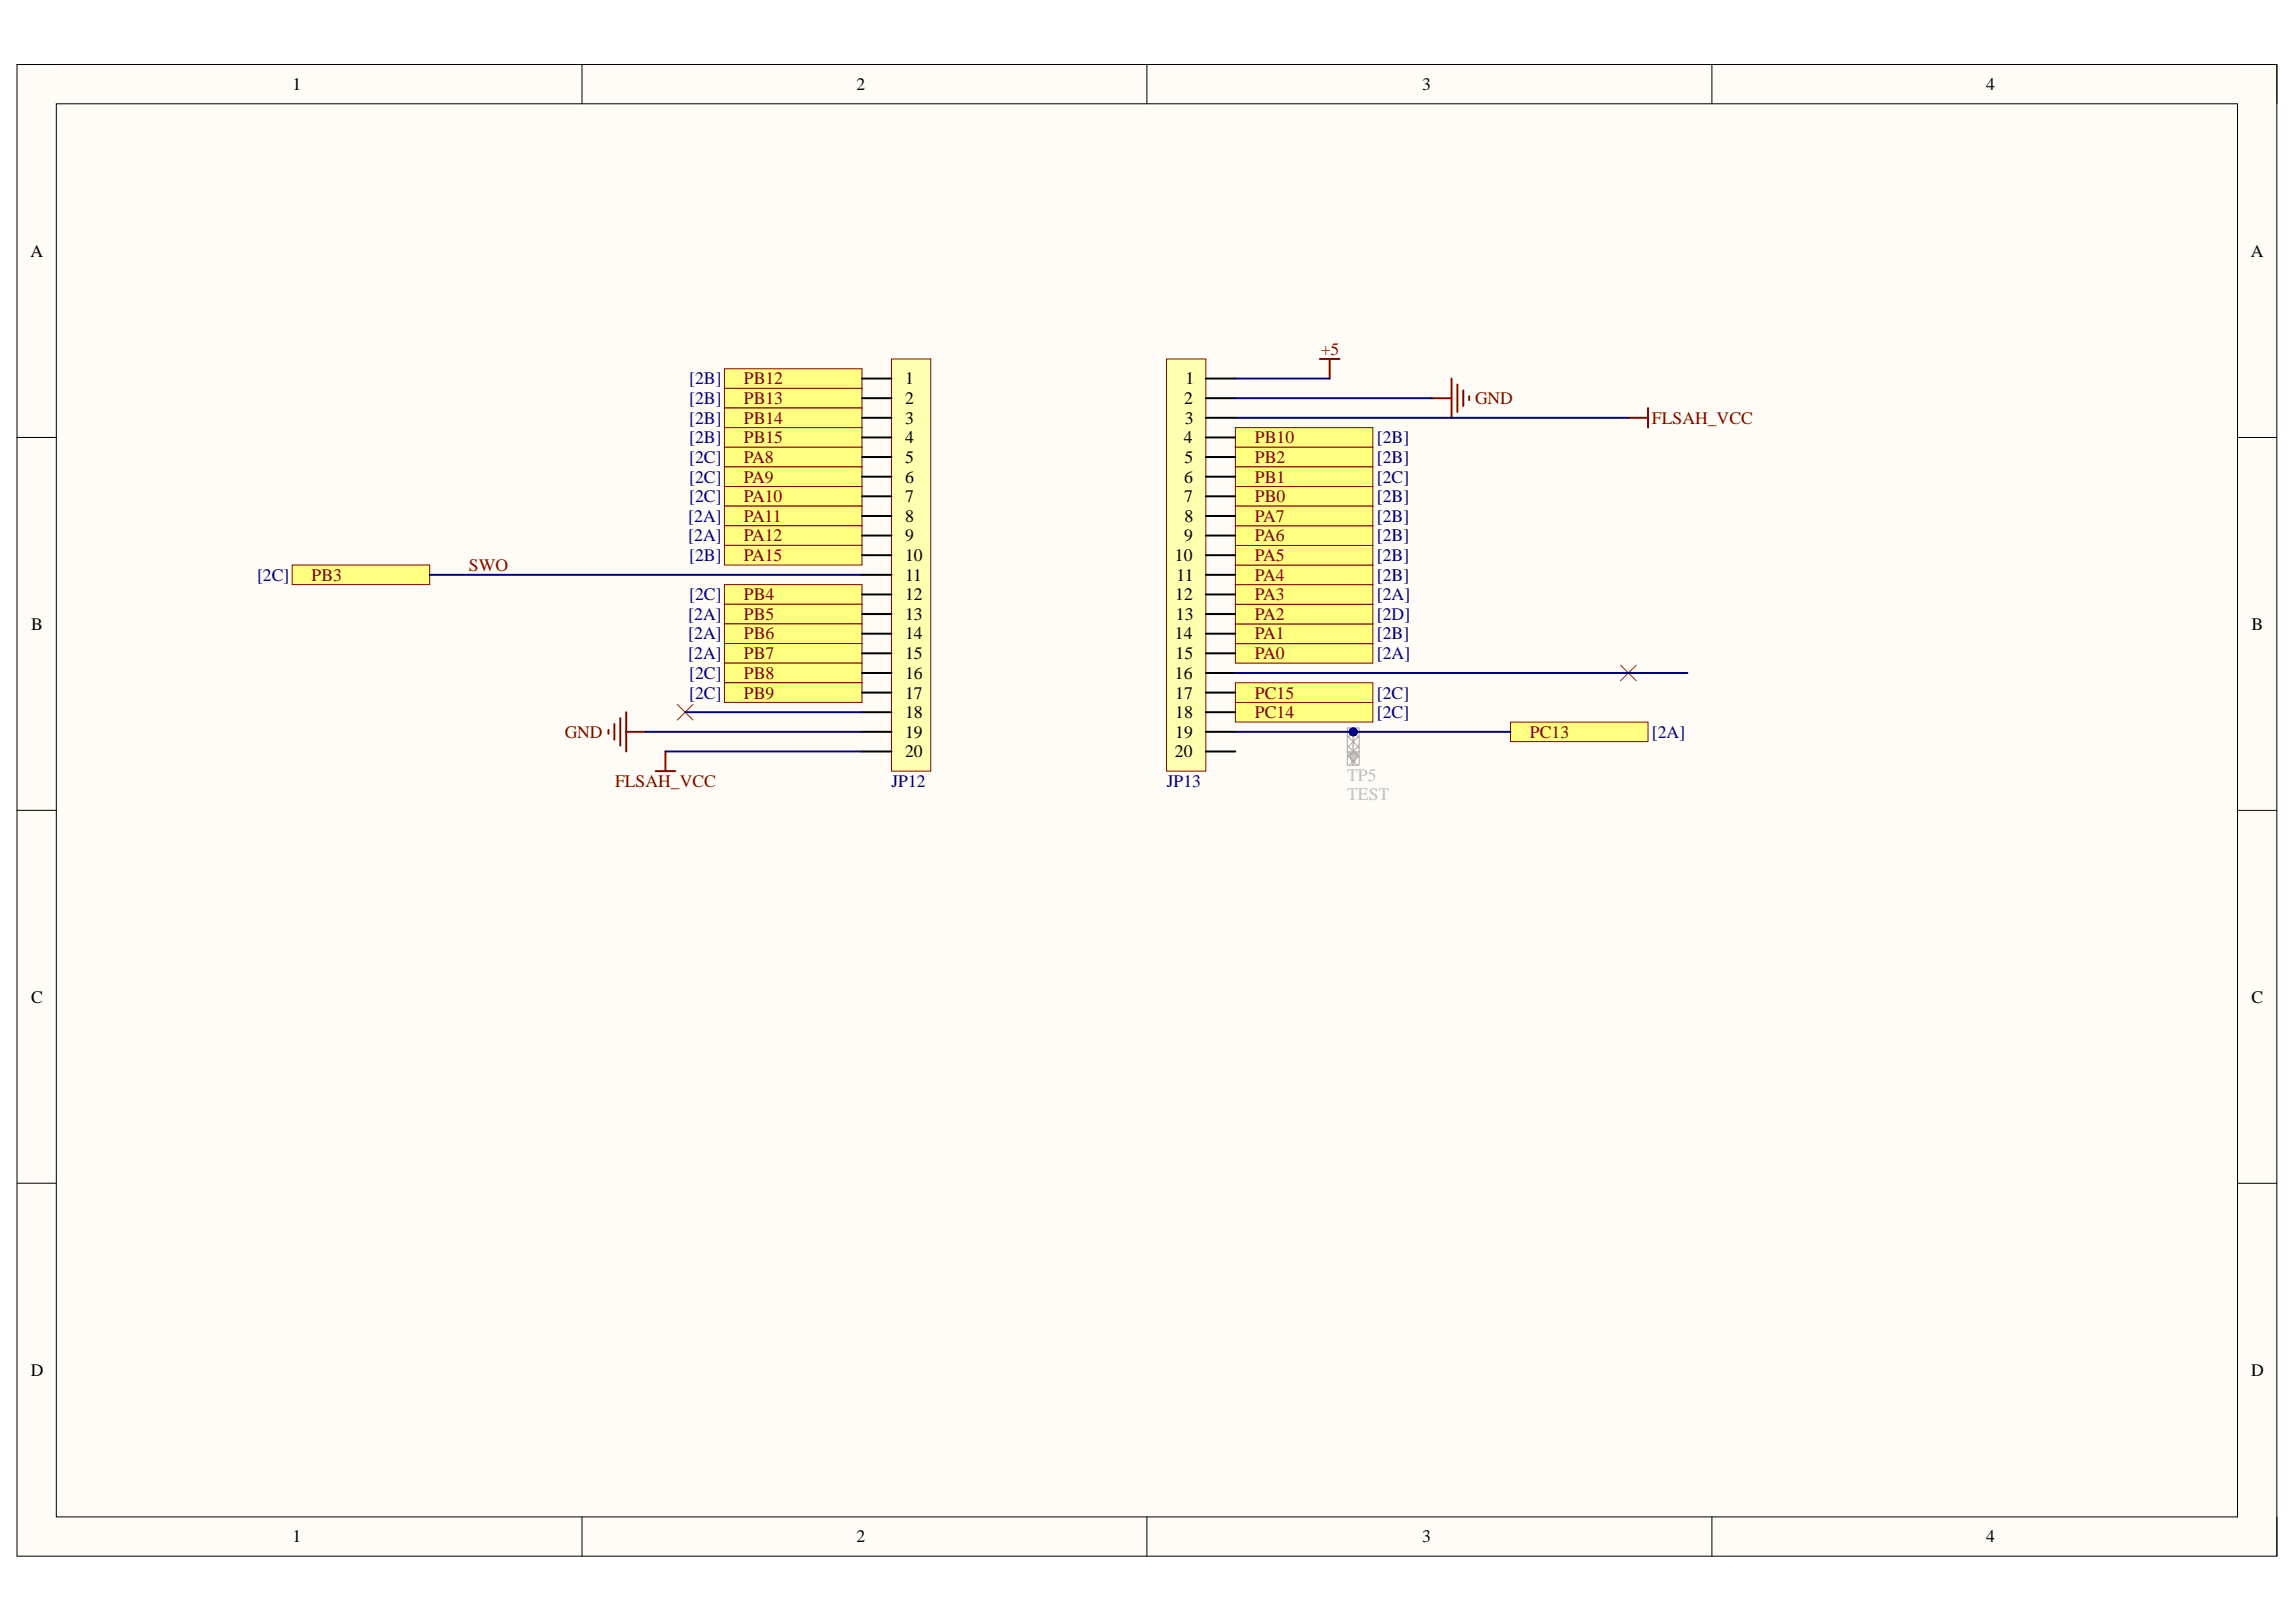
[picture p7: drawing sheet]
<svg xmlns="http://www.w3.org/2000/svg" width="297mm" height="210mm" viewBox="0 0 297 210" stroke-linecap="round" stroke-linejoin="round" font-family="sans-serif">
<defs><g id="words">
<g font-size="2.3">
<text x="37.9" y="11.7">1</text>
<text x="110.8" y="11.7">2</text>
<text x="184" y="11.7">3</text>
<text x="257" y="11.7">4</text>
<text x="3.9" y="33.2">A</text>
<text x="291.2" y="33.2">A</text>
<text x="117.1" y="49.7">1</text>
<text x="117.1" y="52.3">2</text>
<text x="153.2" y="52.3">2</text>
<text x="153.4" y="49.7">1</text>
<text x="117.1" y="54.8">3</text>
<text x="117.1" y="57.3">4</text>
<text x="117.1" y="59.9">5</text>
<text x="153.1" y="57.3">4</text>
<text x="153.2" y="59.9">5</text>
<text x="153.3" y="54.8">3</text>
<text x="117.1" y="62.5">6</text>
<text x="117.1" y="65">7</text>
<text x="153.2" y="62.5">6</text>
<text x="153.2" y="65">7</text>
<text x="117.1" y="67.5">8</text>
<text x="117.1" y="70.1">9</text>
<text x="153.2" y="70.1">9</text>
<text x="153.2" y="67.5">8</text>
<text x="117.1" y="72.6">10</text>
<text x="117.1" y="75.1">11</text>
<text x="117.1" y="77.7">12</text>
<text x="152" y="72.6">10</text>
<text x="152" y="77.7">12</text>
<text x="152.2" y="75.1">11</text>
<text x="4" y="81.5">B</text>
<text x="117.1" y="80.2">13</text>
<text x="117.1" y="82.7">14</text>
<text x="152" y="82.7">14</text>
<text x="152.1" y="80.2">13</text>
<text x="291.3" y="81.5">B</text>
<text x="117.1" y="85.3">15</text>
<text x="117.1" y="87.8">16</text>
<text x="152" y="87.8">16</text>
<text x="152.1" y="85.3">15</text>
<text x="117.1" y="90.4">17</text>
<text x="117.1" y="92.9">18</text>
<text x="117.1" y="95.5">19</text>
<text x="152" y="90.4">17</text>
<text x="152" y="92.9">18</text>
<text x="152" y="95.5">19</text>
<text x="117.1" y="98">20</text>
<text x="152" y="98">20</text>
<text x="4" y="129.7">C</text>
<text x="291.3" y="129.7">C</text>
<text x="4" y="178">D</text>
<text x="291.2" y="178">D</text>
<text x="37.9" y="199.6">1</text>
<text x="110.8" y="199.6">2</text>
<text x="184" y="199.6">3</text>
<text x="257" y="199.6">4</text>
</g>
<g font-size="2.3" fill="#800000">
<text x="170.9" y="45.9">+5</text>
<text x="96.2" y="49.7">PB12</text>
<text x="96.2" y="52.3">PB13</text>
<text x="190.8" y="52.3">GND</text>
<text x="96.2" y="54.8">PB14</text>
<text x="96.2" y="57.3">PB15</text>
<text x="96.2" y="59.9">PA8</text>
<text x="162.4" y="57.3">PB10</text>
<text x="162.4" y="59.9">PB2</text>
<text x="213.7" y="54.8">FLSAH_VCC</text>
<text x="96.2" y="62.5">PA9</text>
<text x="96.2" y="65">PA10</text>
<text x="162.4" y="62.5">PB1</text>
<text x="162.4" y="65">PB0</text>
<text x="96.2" y="67.5">PA11</text>
<text x="96.2" y="70.1">PA12</text>
<text x="162.4" y="70.1">PA6</text>
<text x="162.4" y="67.5">PA7</text>
<text x="40.3" y="75.1">PB3</text>
<text x="60.7" y="73.9">SWO</text>
<text x="96.2" y="72.6">PA15</text>
<text x="96.2" y="77.7">PB4</text>
<text x="162.4" y="77.7">PA3</text>
<text x="162.4" y="75.1">PA4</text>
<text x="162.4" y="72.6">PA5</text>
<text x="96.2" y="80.2">PB5</text>
<text x="96.2" y="82.7">PB6</text>
<text x="162.4" y="82.7">PA1</text>
<text x="162.4" y="80.2">PA2</text>
<text x="96.2" y="85.3">PB7</text>
<text x="96.2" y="87.8">PB8</text>
<text x="162.4" y="85.3">PA0</text>
<text x="73.1" y="95.5">GND</text>
<text x="96.2" y="90.4">PB9</text>
<text x="162.4" y="92.9">PC14</text>
<text x="162.4" y="90.4">PC15</text>
<text x="197.9" y="95.5">PC13</text>
<text x="79.6" y="101.8">FLSAH_VCC</text>
</g>
<g font-size="2.3" fill="#000080">
<text x="89.2" y="49.7">[2B]</text>
<text x="89.2" y="52.3">[2B]</text>
<text x="89.2" y="54.8">[2B]</text>
<text x="89.2" y="57.3">[2B]</text>
<text x="89.2" y="59.9">[2C]</text>
<text x="178.1" y="57.3">[2B]</text>
<text x="178.1" y="59.9">[2B]</text>
<text x="89.2" y="62.5">[2C]</text>
<text x="89.2" y="65">[2C]</text>
<text x="178.1" y="62.5">[2C]</text>
<text x="178.1" y="65">[2B]</text>
<text x="89" y="67.5">[2A]</text>
<text x="89" y="70.1">[2A]</text>
<text x="178.1" y="70.1">[2B]</text>
<text x="178.1" y="67.5">[2B]</text>
<text x="33.3" y="75.1">[2C]</text>
<text x="89.2" y="72.6">[2B]</text>
<text x="89.2" y="77.7">[2C]</text>
<text x="178.1" y="77.7">[2A]</text>
<text x="178.1" y="75.1">[2B]</text>
<text x="178.1" y="72.6">[2B]</text>
<text x="89" y="80.2">[2A]</text>
<text x="89" y="82.7">[2A]</text>
<text x="178.1" y="82.7">[2B]</text>
<text x="178.1" y="80.2">[2D]</text>
<text x="89" y="85.3">[2A]</text>
<text x="89.2" y="87.8">[2C]</text>
<text x="178.1" y="85.3">[2A]</text>
<text x="89.2" y="90.4">[2C]</text>
<text x="178.1" y="92.9">[2C]</text>
<text x="178.1" y="90.4">[2C]</text>
<text x="213.7" y="95.5">[2A]</text>
<text x="115.3" y="101.8">JP12</text>
<text x="150.9" y="101.8">JP13</text>
</g>
<g font-size="2.3" fill="#bfbebc">
<text x="174.3" y="101">TP5</text>
<text x="174.3" y="103.6">TEST</text>
</g>
</g></defs>
<path d="M2.2 8.3h292.4v193.1h-292.4z" fill-rule="evenodd" fill="#fffcf8"/>
<path d="M2.2 8.3h292.4v193.1h-292.4z" fill="none" stroke="#000" stroke-width=".13"/>
<path d="M7.3 13.4h282.2v182.9h-282.2z" fill-rule="evenodd" fill="#fffcf8"/>
<g fill="none" stroke="#000" stroke-width=".13">
<path d="M2.2 8.3h5.1M7.3 13.4h282.2v182.9h-282.2zM75.3 8.3v5.1M148.4 8.3v5.1M221.5 8.3v5.1M289.5 8.3h5.1v5.1M2.2 56.6h5.1M289.5 56.6h5.1M2.2 104.9h5.1M289.5 104.9h5.1M2.2 153.1h5.1M289.5 153.1h5.1"/>
<path d="M75.3 196.3v5.1M148.4 196.3v5.1M221.5 196.3v5.1M294.6 196.3v5.1"/>
</g>
<path d="M93.7 47.7h17.8v2.6h-17.8z" fill-rule="evenodd" fill="#ffff80"/>
<path d="M93.7 47.7h17.8v2.6h-17.8z" fill="none" stroke="#800000" stroke-width=".13"/>
<path d="M93.7 50.3h17.8v2.5h-17.8z" fill-rule="evenodd" fill="#ffff80"/>
<path d="M93.7 50.3h17.8v2.5h-17.8z" fill="none" stroke="#800000" stroke-width=".13"/>
<path d="M93.7 52.8h17.8v2.5h-17.8z" fill-rule="evenodd" fill="#ffff80"/>
<path d="M93.7 52.8h17.8v2.5h-17.8z" fill="none" stroke="#800000" stroke-width=".13"/>
<path d="M93.7 55.3h17.8v2.6h-17.8z" fill-rule="evenodd" fill="#ffff80"/>
<path d="M93.7 55.3h17.8v2.6h-17.8z" fill="none" stroke="#800000" stroke-width=".13"/>
<path d="M93.7 57.9h17.8v2.5h-17.8z" fill-rule="evenodd" fill="#ffff80"/>
<path d="M93.7 57.9h17.8v2.5h-17.8z" fill="none" stroke="#800000" stroke-width=".13"/>
<path d="M93.7 60.4h17.8v2.6h-17.8z" fill-rule="evenodd" fill="#ffff80"/>
<path d="M93.7 60.4h17.8v2.6h-17.8z" fill="none" stroke="#800000" stroke-width=".13"/>
<path d="M93.7 63h17.8v2.5h-17.8z" fill-rule="evenodd" fill="#ffff80"/>
<path d="M93.7 63h17.8v2.5h-17.8z" fill="none" stroke="#800000" stroke-width=".13"/>
<path d="M93.7 65.5h17.8v2.5h-17.8z" fill-rule="evenodd" fill="#ffff80"/>
<path d="M93.7 65.5h17.8v2.5h-17.8z" fill="none" stroke="#800000" stroke-width=".13"/>
<path d="M93.7 68h17.8v2.6h-17.8z" fill-rule="evenodd" fill="#ffff80"/>
<path d="M93.7 68h17.8v2.6h-17.8z" fill="none" stroke="#800000" stroke-width=".13"/>
<path d="M93.7 70.6h17.8v2.5h-17.8z" fill-rule="evenodd" fill="#ffff80"/>
<path d="M93.7 70.6h17.8v2.5h-17.8z" fill="none" stroke="#800000" stroke-width=".13"/>
<path d="M37.8 73.1h17.8v2.6h-17.8z" fill-rule="evenodd" fill="#ffff80"/>
<path d="M37.8 73.1h17.8v2.6h-17.8z" fill="none" stroke="#800000" stroke-width=".13"/>
<path d="M93.7 75.7h17.8v2.5h-17.8z" fill-rule="evenodd" fill="#ffff80"/>
<path d="M93.7 75.7h17.8v2.5h-17.8z" fill="none" stroke="#800000" stroke-width=".13"/>
<path d="M93.7 78.2h17.8v2.5h-17.8z" fill-rule="evenodd" fill="#ffff80"/>
<path d="M93.7 78.2h17.8v2.5h-17.8z" fill="none" stroke="#800000" stroke-width=".13"/>
<path d="M93.7 80.7h17.8v2.6h-17.8z" fill-rule="evenodd" fill="#ffff80"/>
<path d="M93.7 80.7h17.8v2.6h-17.8z" fill="none" stroke="#800000" stroke-width=".13"/>
<path d="M93.7 83.3h17.8v2.5h-17.8z" fill-rule="evenodd" fill="#ffff80"/>
<path d="M93.7 83.3h17.8v2.5h-17.8z" fill="none" stroke="#800000" stroke-width=".13"/>
<path d="M93.7 85.8h17.8v2.6h-17.8z" fill-rule="evenodd" fill="#ffff80"/>
<path d="M93.7 85.8h17.8v2.6h-17.8z" fill="none" stroke="#800000" stroke-width=".13"/>
<path d="M93.7 88.4h17.8v2.5h-17.8z" fill-rule="evenodd" fill="#ffff80"/>
<path d="M93.7 88.4h17.8v2.5h-17.8z" fill="none" stroke="#800000" stroke-width=".13"/>
<g fill="none" stroke="#800000" stroke-width=".25">
<path d="M185.2 51.5h2.6M187.8 49v5.1M188.5 49.8v3.5M189.3 50.5v2M190.1 51.3v.5M210.7 54.1h2.5M213.2 52.8v2.5M78.7 94.5v.5M79.5 93.7v2M80.2 92.9v3.6M81 92.2v5M81 94.7h2.6"/>
<path d="M84.8 99.8h2.6M86.1 97.2v2.6"/>
</g>
<path d="M159.8 55.3h17.8v2.6h-17.8z" fill-rule="evenodd" fill="#ffff80"/>
<path d="M159.8 55.3h17.8v2.6h-17.8z" fill="none" stroke="#800000" stroke-width=".13"/>
<path d="M159.8 57.9h17.8v2.5h-17.8z" fill-rule="evenodd" fill="#ffff80"/>
<path d="M159.8 57.9h17.8v2.5h-17.8z" fill="none" stroke="#800000" stroke-width=".13"/>
<path d="M159.8 60.4h17.8v2.6h-17.8z" fill-rule="evenodd" fill="#ffff80"/>
<path d="M159.8 60.4h17.8v2.6h-17.8z" fill="none" stroke="#800000" stroke-width=".13"/>
<path d="M159.8 63h17.8v2.5h-17.8z" fill-rule="evenodd" fill="#ffff80"/>
<path d="M159.8 63h17.8v2.5h-17.8z" fill="none" stroke="#800000" stroke-width=".13"/>
<path d="M195.4 93.4h17.8v2.6h-17.8z" fill-rule="evenodd" fill="#ffff80"/>
<path d="M195.4 93.4h17.8v2.6h-17.8z" fill="none" stroke="#800000" stroke-width=".13"/>
<path d="M159.8 90.9h17.8v2.5h-17.8z" fill-rule="evenodd" fill="#ffff80"/>
<path d="M159.8 90.9h17.8v2.5h-17.8z" fill="none" stroke="#800000" stroke-width=".13"/>
<path d="M159.8 88.4h17.8v2.5h-17.8z" fill-rule="evenodd" fill="#ffff80"/>
<path d="M159.8 88.4h17.8v2.5h-17.8z" fill="none" stroke="#800000" stroke-width=".13"/>
<path d="M159.8 83.3h17.8v2.5h-17.8z" fill-rule="evenodd" fill="#ffff80"/>
<path d="M159.8 83.3h17.8v2.5h-17.8z" fill="none" stroke="#800000" stroke-width=".13"/>
<path d="M159.8 80.7h17.8v2.6h-17.8z" fill-rule="evenodd" fill="#ffff80"/>
<path d="M159.8 80.7h17.8v2.6h-17.8z" fill="none" stroke="#800000" stroke-width=".13"/>
<path d="M159.8 78.2h17.8v2.5h-17.8z" fill-rule="evenodd" fill="#ffff80"/>
<path d="M159.8 78.2h17.8v2.5h-17.8z" fill="none" stroke="#800000" stroke-width=".13"/>
<path d="M159.8 75.7h17.8v2.5h-17.8z" fill-rule="evenodd" fill="#ffff80"/>
<path d="M159.8 75.7h17.8v2.5h-17.8z" fill="none" stroke="#800000" stroke-width=".13"/>
<path d="M159.8 73.1h17.8v2.6h-17.8z" fill-rule="evenodd" fill="#ffff80"/>
<path d="M159.8 73.1h17.8v2.6h-17.8z" fill="none" stroke="#800000" stroke-width=".13"/>
<path d="M159.8 70.6h17.8v2.5h-17.8z" fill-rule="evenodd" fill="#ffff80"/>
<path d="M159.8 70.6h17.8v2.5h-17.8z" fill="none" stroke="#800000" stroke-width=".13"/>
<path d="M159.8 68h17.8v2.6h-17.8z" fill-rule="evenodd" fill="#ffff80"/>
<path d="M159.8 68h17.8v2.6h-17.8z" fill="none" stroke="#800000" stroke-width=".13"/>
<path d="M159.8 65.5h17.8v2.5h-17.8z" fill-rule="evenodd" fill="#ffff80"/>
<path d="M159.8 65.5h17.8v2.5h-17.8z" fill="none" stroke="#800000" stroke-width=".13"/>
<path d="M209.6 86.1l2.1 2M211.7 86.1l-2.1 2" fill="none" stroke="#f00" stroke-width=".13"/>
<circle cx="175.1" cy="94.7" r=".51" fill="#000080"/>
<circle cx="175.1" cy="94.7" r=".51" fill="none" stroke="#000080" stroke-width=".13"/>
<path d="M175.1 94.7v2.6" fill="none" stroke="#bfbebc" stroke-width=".25"/>
<circle cx="175.1" cy="94.7" r=".51" fill="#000080"/>
<circle cx="175.1" cy="94.7" r=".51" fill="none" stroke="#000080" stroke-width=".13"/>
<path d="M174.3 97.3h1.5l-.7 1.7z" fill="#bfbebc"/>
<path d="M174.3 97.3h1.5l-.7 1.7z" fill="none" stroke="#bfbebc" stroke-width=".13"/>
<path d="M174.3 94.2h1.5v4.8h-1.5zM174.3 97.8l1.3 1.2M174.3 96.5l1.5 1.5M174.3 95.2l1.5 1.5M174.6 94.2l1.2 1.3M175.6 94.2l-1.3 1.3M175.8 95.2l-1.5 1.5M175.8 96.5l-1.5 1.5M175.8 97.8l-1.2 1.2" fill="none" stroke="#a9a9a9" stroke-width=".13"/>
<path d="M115.3 46.5h5.1v53.3h-5.1z" fill-rule="evenodd" fill="#ffffb0"/>
<path d="M115.3 46.5h5.1v53.3h-5.1z" fill="none" stroke="#800000" stroke-width=".13"/>
<g fill="none" stroke="#000" stroke-width=".25">
<path d="M111.5 49h3.8M111.5 51.5h3.8M111.5 54.1h3.8M111.5 56.6h3.8M111.5 59.1h3.8M111.5 61.7h3.8M111.5 64.2h3.8M111.5 66.8h3.8M111.5 69.3h3.8M111.5 71.8h3.8M111.5 74.4h3.8M111.5 76.9h3.8"/>
<path d="M111.5 79.5h3.8M111.5 82h3.8M111.5 84.5h3.8M111.5 87.1h3.8M111.5 89.6h3.8M111.5 92.2h3.8M111.5 94.7h3.8M111.5 97.2h3.8"/>
</g>
<path d="M150.9 46.5h5.1v53.3h-5.1z" fill-rule="evenodd" fill="#ffffb0"/>
<path d="M150.9 46.5h5.1v53.3h-5.1z" fill="none" stroke="#800000" stroke-width=".13"/>
<g fill="none" stroke="#000" stroke-width=".25">
<path d="M156 49h3.8M156 51.5h3.8M156 54.1h3.8M156 56.6h3.8M156 59.1h3.8M156 61.7h3.8M156 64.2h3.8M156 66.8h3.8M156 69.3h3.8M156 71.8h3.8M156 74.4h3.8M156 76.9h3.8"/>
<path d="M156 79.5h3.8M156 82h3.8M156 84.5h3.8M156 87.1h3.8M156 89.6h3.8M156 92.2h3.8M156 94.7h3.8M156 97.2h3.8"/>
</g>
<path d="M87.6 91.2l2.1 2M89.7 91.2l-2.1 2" fill="none" stroke="#f00" stroke-width=".13"/>
<path d="M170.7 46.5h2.6M172 46.5v2.5" fill="none" stroke="#800000" stroke-width=".25"/>
<path d="M159.8 51.5h25.4M159.8 54.1h50.9M55.6 74.4h55.9M83.6 94.7h27.9M86.1 97.2h25.4M88.6 92.2h22.9M159.8 94.7h35.6M159.8 87.1h58.5" fill="none" stroke="#000080" stroke-width=".25"/>
<circle cx="175.1" cy="94.7" r=".51" fill="#000080"/>
<circle cx="175.1" cy="94.7" r=".51" fill="none" stroke="#000080" stroke-width=".13"/>
<path d="M159.8 49h12.2" fill="none" stroke="#000080" stroke-width=".25"/>
<use href="#words"/>
</svg>
